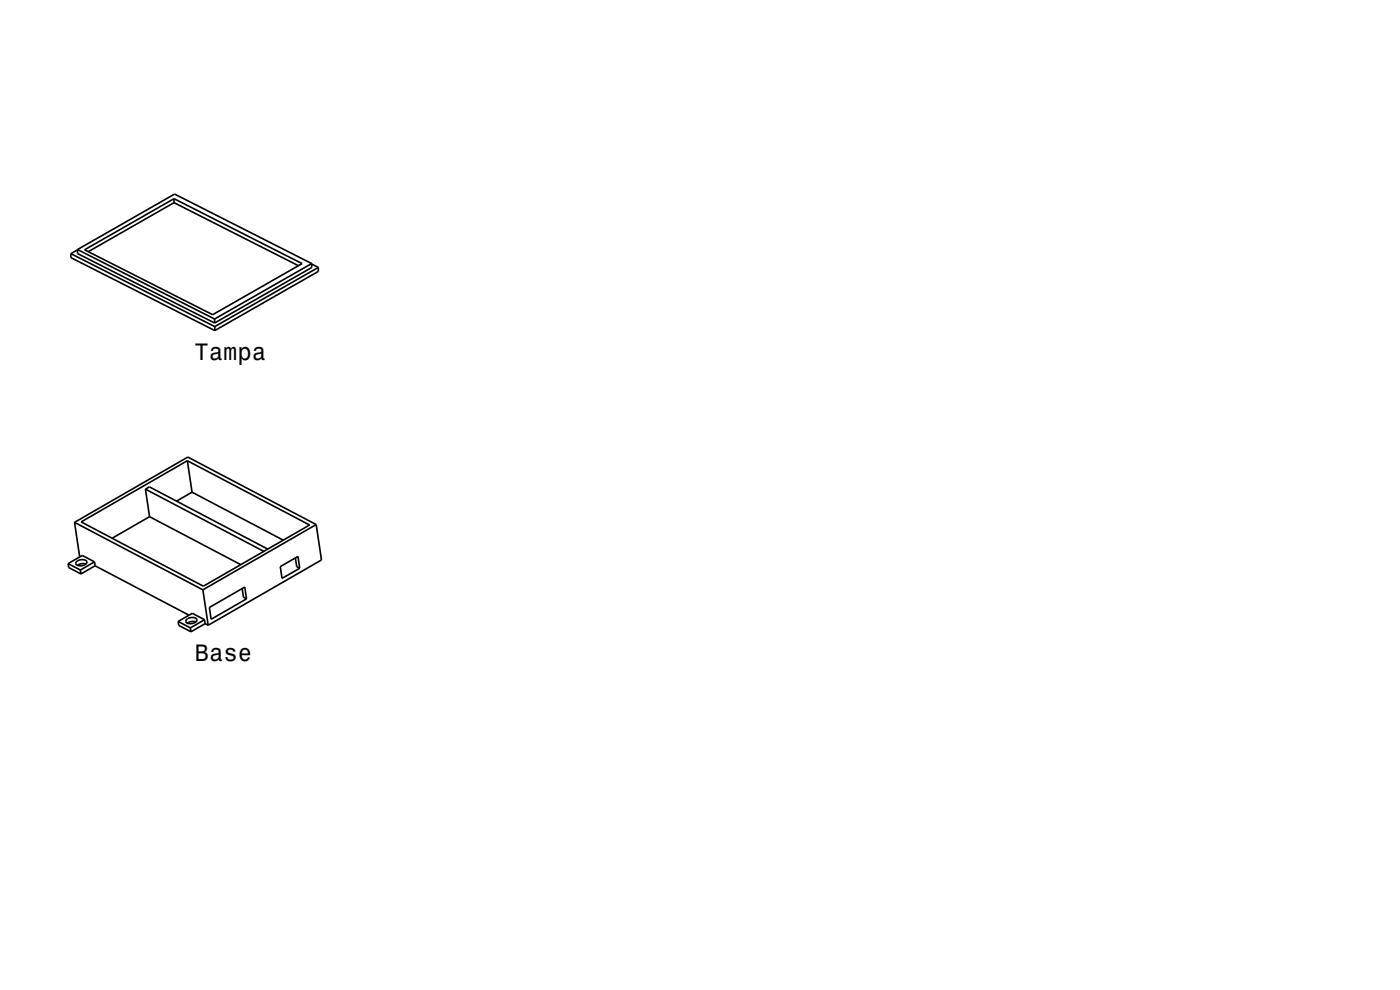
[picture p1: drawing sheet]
<svg xmlns="http://www.w3.org/2000/svg" width="297mm" height="210mm" viewBox="0 0 297 210" stroke-linecap="round" stroke-linejoin="round" font-family="sans-serif">
<defs><g id="words">
<g font-size="5">
<text x="41.3" y="76.4">Tampa</text>
<text x="41.3" y="140.3">Base</text>
</g>
</g></defs>
<g fill="none" stroke="#000" stroke-width=".35">
<path d="M15 53.8l30.6 15.5M15 53.8v.8l30.6 15.5M16.4 53l-1.4 .8M16.4 52.9v.9l29.1 14.7M16.4 52.9l20.6-11.7 29.1 14.7M16.4 52.9l29.1 14.8M17.9 53l19-10.9 27.2 13.8-19 10.9zM36.9 42.1v.9M36.9 43l26.4 13.4M36.9 43l-18.2 10.4M66.1 56l1.4 .7M66.1 55.9v.8l-20.6 11.8"/>
<path d="M66.1 55.9l-20.6 11.8M67.5 56.7l-21.9 12.6M67.5 56.7v.9l-21.9 12.5M45.5 67.7v.8M45.6 69.3v.8M39.7 97.7l1 6.7M14.5 119.6l2.5 1.3M14.5 119.6l.1 .8 2.6 1.4M15.8 110.8l27.2 14.3M15.8 110.8l24-13.8 27.3 14.3M15.8 110.8l1.1 7.3M16.2 119.1a1.52 1.52 0 0 1 2.2 .1 1.43 1.43 0 0 1-2.3 .3z"/>
<path d="M17.2 110.7l22.5-13 26 13.7-22.6 12.9zM18.2 119.7a1.97 1.97 0 0 0-1.8 .2M20.1 119.2l.1 .8M20.1 119.2l-3.1 1.7M20.1 119.2l-2.6-1.4-3 1.8M30.9 103.8l.8-.5 25.1 13.2M30.9 103.8l25.1 13.2M30.9 103.8l.8 5.8M31.7 109.6l-7.9 4.6M31.7 109.6l19.4 10.2M40.7 104.4l-3.2 1.9M40.7 104.4l19.4 10.2"/>
<path d="M62.7 118.3l.2 1.9 .7 .3M67.1 111.3l-24.1 13.8M67.1 111.3l1.1 7.5-24 13.8M17 120.9l.2 .9M20.2 120l-3 1.8M20.2 120l19.9 10.5M37.8 131.8l2.6 1.4M37.8 131.8l.1 .9 2.6 1.3M39.5 131.5a1.5 1.5 0 0 1 2.3 0 1.45 1.45 0 0 1-2.4 .3zM40.4 133.2l.1 .8M41.6 131.9a1.95 1.95 0 0 0-1.8 .3M43 125.1l1.2 7.5"/>
<path d="M43.4 131.5l-2.6-1.4-3 1.7M43.4 131.5l.1 .8M43.4 131.5l-3 1.7M43.5 132.3l-3 1.7M43.5 132.3l.7 .3M44.4 128.9l7.5-4.4 .4 2.5-7.5 4.4zM51.4 124.8l.3 1.9 .6 .3M59.5 120.2l3.7-2.2 .4 2.5-3.8 2.2z"/>
</g>
<use href="#words"/>
</svg>
